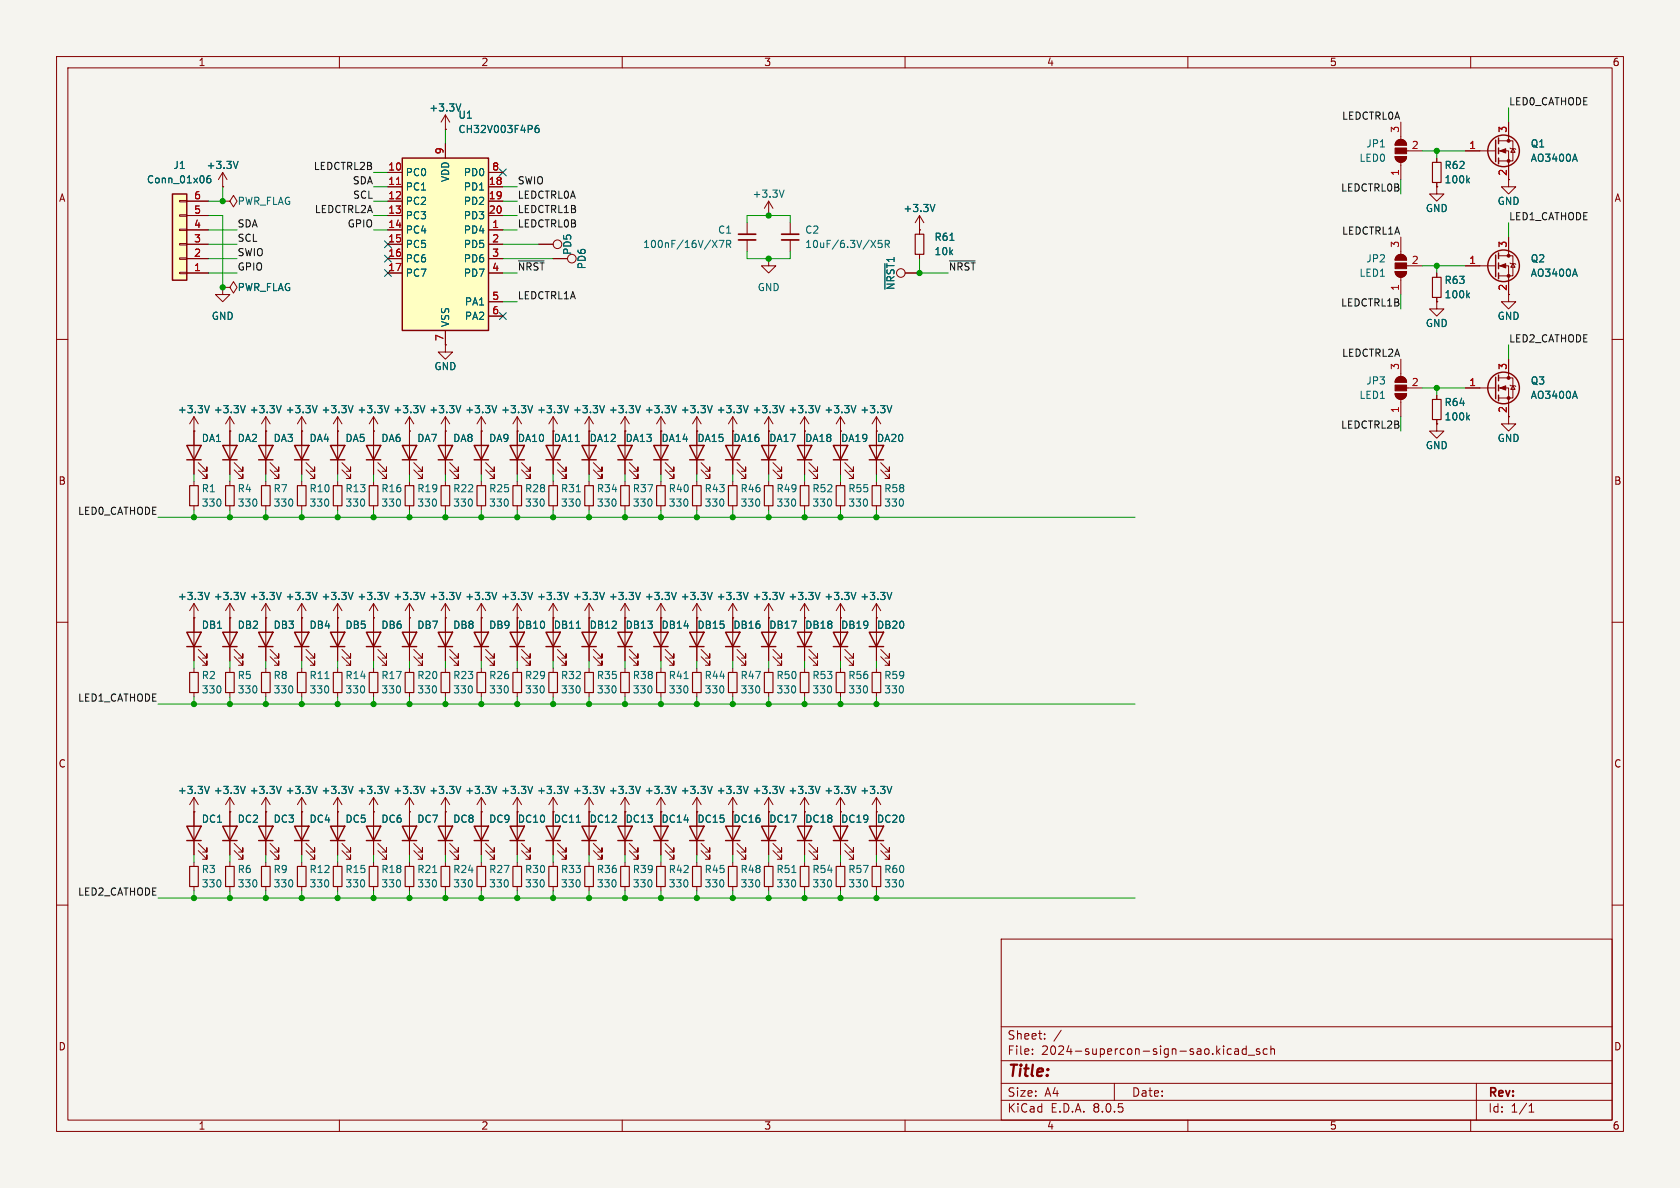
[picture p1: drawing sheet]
<svg xmlns="http://www.w3.org/2000/svg" width="297mm" height="210mm" viewBox="0 0 297 210" stroke-linecap="round" stroke-linejoin="round" font-family="sans-serif">
<defs><g id="words">
<text font-size="2.8" fill="#840000" x="178" y="190.9">Title:</text>
<g font-size="2.1" fill="#840000">
<text x="178" y="184">Sheet:</text>
<text x="178" y="186.7">File:</text>
<text x="184.1" y="186.7">2024-supercon-sign-sao.kicad_sch</text>
<text x="178" y="196.9">KiCad</text>
<text x="178" y="194.1">Size:</text>
<text x="184.7" y="194.1">A4</text>
<text x="185.7" y="196.9">E.D.A.</text>
<text x="193.3" y="196.9">8.0.5</text>
<text x="200" y="194.1">Date:</text>
<text x="263" y="194.3">Rev:</text>
<text x="263" y="196.9">Id:</text>
<text x="267.1" y="196.9">1/1</text>
</g>
<g font-size="1.8" fill="#840000">
<text x="35" y="11.9">1</text>
<text x="85" y="11.9">2</text>
<text x="135" y="11.9">3</text>
<text x="185" y="11.9">4</text>
<text x="235" y="11.9">5</text>
<text x="285" y="11.9">6</text>
<text x="10.3" y="35.9">A</text>
<text x="266.4" y="31.2" transform="rotate(-90 266.4 31.2)">2</text>
<text x="285.3" y="35.9">A</text>
<text x="10.3" y="85.9">B</text>
<text x="285.3" y="85.9">B</text>
<text x="10.3" y="135.9">C</text>
<text x="285.3" y="135.9">C</text>
<text x="10.3" y="185.9">D</text>
<text x="285.3" y="185.9">D</text>
<text x="35" y="199.9">1</text>
<text x="85" y="199.9">2</text>
<text x="135" y="199.9">3</text>
<text x="185" y="199.9">4</text>
<text x="235" y="199.9">5</text>
<text x="285" y="199.9">6</text>
</g>
<g font-size="1.8" fill="#006464">
<text x="75.8" y="19.9">+3.3V</text>
<text x="80.9" y="21.2">U1</text>
<text x="80.9" y="23.7">CH32V003F4P6</text>
<text x="240.2" y="28.8">LED0</text>
<text x="241.5" y="26.3">JP1</text>
<text x="270.5" y="26.3">Q1</text>
<text x="270.5" y="28.8">AO3400A</text>
<text x="25.9" y="32.6">Conn_01x06</text>
<text x="30.6" y="30.1">J1</text>
<text x="36.4" y="30.1">+3.3V</text>
<text x="71.6" y="31.3">PC0</text>
<text x="71.6" y="33.9">PC1</text>
<text x="79.6" y="32.3" transform="rotate(-90 79.6 32.3)">VDD</text>
<text x="81.9" y="33.9">PD1</text>
<text x="81.9" y="31.3">PD0</text>
<text x="132.9" y="35.2">+3.3V</text>
<text x="255.3" y="30.1">R62</text>
<text x="255.3" y="32.6">100k</text>
<text x="41.9" y="36.4">PWR_FLAG</text>
<text x="71.6" y="36.4">PC2</text>
<text x="71.6" y="39">PC3</text>
<text x="71.6" y="41.5">PC4</text>
<text x="81.9" y="41.5">PD4</text>
<text x="81.9" y="36.4">PD2</text>
<text x="81.9" y="39">PD3</text>
<text x="126.8" y="41.5">C1</text>
<text x="142.2" y="41.5">C2</text>
<text x="159.6" y="37.7">+3.3V</text>
<text x="252" y="37.7">GND</text>
<text x="264.7" y="36.4">GND</text>
<text x="71.6" y="44">PC5</text>
<text x="71.6" y="46.6">PC6</text>
<text x="81.9" y="44">PD5</text>
<text x="81.9" y="46.6">PD6</text>
<text x="101.2" y="45.2" transform="rotate(-90 101.2 45.2)">PD5</text>
<text x="103.7" y="47.7" transform="rotate(-90 103.7 47.7)">PD6</text>
<text x="113.6" y="44">100nF/16V/X7R</text>
<text x="142.2" y="44">10uF/6.3V/X5R</text>
<text x="165.1" y="45.3">10k</text>
<text x="165.1" y="42.8">R61</text>
<text x="241.5" y="46.6">JP2</text>
<text x="270.5" y="46.6">Q2</text>
<text x="41.9" y="51.7">PWR_FLAG</text>
<text x="71.6" y="49.1">PC7</text>
<text x="81.9" y="49.1">PD7</text>
<text x="133.9" y="51.7">GND</text>
<text x="158.3" y="51.4" transform="rotate(-90 158.3 51.4)">~{NRST}1</text>
<text x="240.2" y="49.1">LED1</text>
<text x="255.3" y="50.4">R63</text>
<text x="255.3" y="52.9">100k</text>
<text x="270.5" y="49.1">AO3400A</text>
<text x="37.3" y="56.7">GND</text>
<text x="79.6" y="57.9" transform="rotate(-90 79.6 57.9)">VSS</text>
<text x="82.1" y="54.2">PA1</text>
<text x="82.1" y="56.7">PA2</text>
<text x="252" y="58">GND</text>
<text x="264.7" y="56.7">GND</text>
<text x="76.7" y="65.6">GND</text>
<text x="240.2" y="70.7">LED1</text>
<text x="241.5" y="68.2">JP3</text>
<text x="255.3" y="72">R64</text>
<text x="270.5" y="68.2">Q3</text>
<text x="270.5" y="70.7">AO3400A</text>
<text x="31.3" y="73.3">+3.3V</text>
<text x="37.7" y="73.3">+3.3V</text>
<text x="44" y="73.3">+3.3V</text>
<text x="50.4" y="73.3">+3.3V</text>
<text x="56.7" y="73.3">+3.3V</text>
<text x="63.1" y="73.3">+3.3V</text>
<text x="69.4" y="73.3">+3.3V</text>
<text x="75.8" y="73.3">+3.3V</text>
<text x="82.1" y="73.3">+3.3V</text>
<text x="88.5" y="73.3">+3.3V</text>
<text x="94.8" y="73.3">+3.3V</text>
<text x="101.2" y="73.3">+3.3V</text>
<text x="107.5" y="73.3">+3.3V</text>
<text x="113.9" y="73.3">+3.3V</text>
<text x="120.2" y="73.3">+3.3V</text>
<text x="126.6" y="73.3">+3.3V</text>
<text x="132.9" y="73.3">+3.3V</text>
<text x="139.3" y="73.3">+3.3V</text>
<text x="145.6" y="73.3">+3.3V</text>
<text x="152" y="73.3">+3.3V</text>
<text x="255.3" y="74.5">100k</text>
<text x="35.6" y="78.3">DA1</text>
<text x="41.9" y="78.3">DA2</text>
<text x="48.3" y="78.3">DA3</text>
<text x="54.6" y="78.3">DA4</text>
<text x="61" y="78.3">DA5</text>
<text x="67.3" y="78.3">DA6</text>
<text x="73.7" y="78.3">DA7</text>
<text x="80" y="78.3">DA8</text>
<text x="86.4" y="78.3">DA9</text>
<text x="91.4" y="78.3">DA10</text>
<text x="97.8" y="78.3">DA11</text>
<text x="104.1" y="78.3">DA12</text>
<text x="110.5" y="78.3">DA13</text>
<text x="116.8" y="78.3">DA14</text>
<text x="123.2" y="78.3">DA15</text>
<text x="129.5" y="78.3">DA16</text>
<text x="135.9" y="78.3">DA17</text>
<text x="142.2" y="78.3">DA18</text>
<text x="148.6" y="78.3">DA19</text>
<text x="154.9" y="78.3">DA20</text>
<text x="252" y="79.6">GND</text>
<text x="264.7" y="78.3">GND</text>
<text x="35.6" y="87.2">R1</text>
<text x="35.6" y="89.8">330</text>
<text x="41.9" y="87.2">R4</text>
<text x="41.9" y="89.8">330</text>
<text x="48.3" y="87.2">R7</text>
<text x="48.3" y="89.8">330</text>
<text x="54.6" y="89.8">330</text>
<text x="54.6" y="87.2">R10</text>
<text x="61" y="89.8">330</text>
<text x="61" y="87.2">R13</text>
<text x="67.3" y="89.8">330</text>
<text x="67.3" y="87.2">R16</text>
<text x="73.7" y="89.8">330</text>
<text x="73.7" y="87.2">R19</text>
<text x="80" y="89.8">330</text>
<text x="80" y="87.2">R22</text>
<text x="86.4" y="89.8">330</text>
<text x="86.4" y="87.2">R25</text>
<text x="92.7" y="89.8">330</text>
<text x="92.7" y="87.2">R28</text>
<text x="99.1" y="89.8">330</text>
<text x="99.1" y="87.2">R31</text>
<text x="105.4" y="89.8">330</text>
<text x="105.4" y="87.2">R34</text>
<text x="111.8" y="89.8">330</text>
<text x="111.8" y="87.2">R37</text>
<text x="118.1" y="89.8">330</text>
<text x="118.1" y="87.2">R40</text>
<text x="124.5" y="89.8">330</text>
<text x="124.5" y="87.2">R43</text>
<text x="130.8" y="89.8">330</text>
<text x="130.8" y="87.2">R46</text>
<text x="137.2" y="89.8">330</text>
<text x="137.2" y="87.2">R49</text>
<text x="143.5" y="89.8">330</text>
<text x="143.5" y="87.2">R52</text>
<text x="149.9" y="89.8">330</text>
<text x="149.9" y="87.2">R55</text>
<text x="156.2" y="89.8">330</text>
<text x="156.2" y="87.2">R58</text>
<text x="31.3" y="106.3">+3.3V</text>
<text x="37.7" y="106.3">+3.3V</text>
<text x="44" y="106.3">+3.3V</text>
<text x="50.4" y="106.3">+3.3V</text>
<text x="56.7" y="106.3">+3.3V</text>
<text x="63.1" y="106.3">+3.3V</text>
<text x="69.4" y="106.3">+3.3V</text>
<text x="75.8" y="106.3">+3.3V</text>
<text x="82.1" y="106.3">+3.3V</text>
<text x="88.5" y="106.3">+3.3V</text>
<text x="94.8" y="106.3">+3.3V</text>
<text x="101.2" y="106.3">+3.3V</text>
<text x="107.5" y="106.3">+3.3V</text>
<text x="113.9" y="106.3">+3.3V</text>
<text x="120.2" y="106.3">+3.3V</text>
<text x="126.6" y="106.3">+3.3V</text>
<text x="132.9" y="106.3">+3.3V</text>
<text x="139.3" y="106.3">+3.3V</text>
<text x="145.6" y="106.3">+3.3V</text>
<text x="152" y="106.3">+3.3V</text>
<text x="35.6" y="111.4">DB1</text>
<text x="41.9" y="111.4">DB2</text>
<text x="48.3" y="111.4">DB3</text>
<text x="54.6" y="111.4">DB4</text>
<text x="61" y="111.4">DB5</text>
<text x="67.3" y="111.4">DB6</text>
<text x="73.7" y="111.4">DB7</text>
<text x="80" y="111.4">DB8</text>
<text x="86.4" y="111.4">DB9</text>
<text x="91.4" y="111.4">DB10</text>
<text x="97.8" y="111.4">DB11</text>
<text x="104.1" y="111.4">DB12</text>
<text x="110.5" y="111.4">DB13</text>
<text x="116.8" y="111.4">DB14</text>
<text x="123.2" y="111.4">DB15</text>
<text x="129.5" y="111.4">DB16</text>
<text x="135.9" y="111.4">DB17</text>
<text x="142.2" y="111.4">DB18</text>
<text x="148.6" y="111.4">DB19</text>
<text x="154.9" y="111.4">DB20</text>
<text x="35.6" y="120.2">R2</text>
<text x="35.6" y="122.8">330</text>
<text x="41.9" y="120.2">R5</text>
<text x="41.9" y="122.8">330</text>
<text x="48.3" y="120.2">R8</text>
<text x="48.3" y="122.8">330</text>
<text x="54.6" y="122.8">330</text>
<text x="54.6" y="120.2">R11</text>
<text x="61" y="122.8">330</text>
<text x="61" y="120.2">R14</text>
<text x="67.3" y="122.8">330</text>
<text x="67.3" y="120.2">R17</text>
<text x="73.7" y="122.8">330</text>
<text x="73.7" y="120.2">R20</text>
<text x="80" y="122.8">330</text>
<text x="80" y="120.2">R23</text>
<text x="86.4" y="122.8">330</text>
<text x="86.4" y="120.2">R26</text>
<text x="92.7" y="122.8">330</text>
<text x="92.7" y="120.2">R29</text>
<text x="99.1" y="122.8">330</text>
<text x="99.1" y="120.2">R32</text>
<text x="105.4" y="122.8">330</text>
<text x="105.4" y="120.2">R35</text>
<text x="111.8" y="122.8">330</text>
<text x="111.8" y="120.2">R38</text>
<text x="118.1" y="122.8">330</text>
<text x="118.1" y="120.2">R41</text>
<text x="124.5" y="122.8">330</text>
<text x="124.5" y="120.2">R44</text>
<text x="130.8" y="122.8">330</text>
<text x="130.8" y="120.2">R47</text>
<text x="137.2" y="122.8">330</text>
<text x="137.2" y="120.2">R50</text>
<text x="143.5" y="122.8">330</text>
<text x="143.5" y="120.2">R53</text>
<text x="149.9" y="122.8">330</text>
<text x="149.9" y="120.2">R56</text>
<text x="156.2" y="122.8">330</text>
<text x="156.2" y="120.2">R59</text>
<text x="31.3" y="140.6">+3.3V</text>
<text x="37.7" y="140.6">+3.3V</text>
<text x="44" y="140.6">+3.3V</text>
<text x="50.4" y="140.6">+3.3V</text>
<text x="56.7" y="140.6">+3.3V</text>
<text x="63.1" y="140.6">+3.3V</text>
<text x="69.4" y="140.6">+3.3V</text>
<text x="75.8" y="140.6">+3.3V</text>
<text x="82.1" y="140.6">+3.3V</text>
<text x="88.5" y="140.6">+3.3V</text>
<text x="94.8" y="140.6">+3.3V</text>
<text x="101.2" y="140.6">+3.3V</text>
<text x="107.5" y="140.6">+3.3V</text>
<text x="113.9" y="140.6">+3.3V</text>
<text x="120.2" y="140.6">+3.3V</text>
<text x="126.6" y="140.6">+3.3V</text>
<text x="132.9" y="140.6">+3.3V</text>
<text x="139.3" y="140.6">+3.3V</text>
<text x="145.6" y="140.6">+3.3V</text>
<text x="152" y="140.6">+3.3V</text>
<text x="35.6" y="145.6">DC1</text>
<text x="41.9" y="145.6">DC2</text>
<text x="48.3" y="145.6">DC3</text>
<text x="54.6" y="145.6">DC4</text>
<text x="61" y="145.6">DC5</text>
<text x="67.3" y="145.6">DC6</text>
<text x="73.7" y="145.6">DC7</text>
<text x="80" y="145.6">DC8</text>
<text x="86.4" y="145.6">DC9</text>
<text x="91.4" y="145.6">DC10</text>
<text x="97.8" y="145.6">DC11</text>
<text x="104.1" y="145.6">DC12</text>
<text x="110.5" y="145.6">DC13</text>
<text x="116.8" y="145.6">DC14</text>
<text x="123.2" y="145.6">DC15</text>
<text x="129.5" y="145.6">DC16</text>
<text x="135.9" y="145.6">DC17</text>
<text x="142.2" y="145.6">DC18</text>
<text x="148.6" y="145.6">DC19</text>
<text x="154.9" y="145.6">DC20</text>
<text x="35.6" y="154.5">R3</text>
<text x="41.9" y="154.5">R6</text>
<text x="48.3" y="154.5">R9</text>
<text x="54.6" y="154.5">R12</text>
<text x="61" y="154.5">R15</text>
<text x="67.3" y="154.5">R18</text>
<text x="73.7" y="154.5">R21</text>
<text x="80" y="154.5">R24</text>
<text x="86.4" y="154.5">R27</text>
<text x="92.7" y="154.5">R30</text>
<text x="99.1" y="154.5">R33</text>
<text x="105.4" y="154.5">R36</text>
<text x="111.8" y="154.5">R39</text>
<text x="118.1" y="154.5">R42</text>
<text x="124.5" y="154.5">R45</text>
<text x="130.8" y="154.5">R48</text>
<text x="137.2" y="154.5">R51</text>
<text x="143.5" y="154.5">R54</text>
<text x="149.9" y="154.5">R57</text>
<text x="156.2" y="154.5">R60</text>
<text x="35.6" y="157.1">330</text>
<text x="41.9" y="157.1">330</text>
<text x="48.3" y="157.1">330</text>
<text x="54.6" y="157.1">330</text>
<text x="61" y="157.1">330</text>
<text x="67.3" y="157.1">330</text>
<text x="73.7" y="157.1">330</text>
<text x="80" y="157.1">330</text>
<text x="86.4" y="157.1">330</text>
<text x="92.7" y="157.1">330</text>
<text x="99.1" y="157.1">330</text>
<text x="105.4" y="157.1">330</text>
<text x="111.8" y="157.1">330</text>
<text x="118.1" y="157.1">330</text>
<text x="124.5" y="157.1">330</text>
<text x="130.8" y="157.1">330</text>
<text x="137.2" y="157.1">330</text>
<text x="143.5" y="157.1">330</text>
<text x="149.9" y="157.1">330</text>
<text x="156.2" y="157.1">330</text>
</g>
<g font-size="1.8" fill="#0f0f0f">
<text x="237.2" y="21.2">LEDCTRL0A</text>
<text x="266.7" y="18.7">LED0_CATHODE</text>
<text x="55.4" y="30.1">LEDCTRL2B</text>
<text x="62.3" y="32.7">SDA</text>
<text x="62.3" y="35.2">SCL</text>
<text x="91.4" y="32.7">SWIO</text>
<text x="91.4" y="35.2">LEDCTRL0A</text>
<text x="237" y="33.9">LEDCTRL0B</text>
<text x="41.9" y="40.3">SDA</text>
<text x="55.6" y="37.8">LEDCTRL2A</text>
<text x="61.4" y="40.3">GPIO</text>
<text x="91.4" y="40.3">LEDCTRL0B</text>
<text x="91.4" y="37.8">LEDCTRL1B</text>
<text x="237.2" y="41.6">LEDCTRL1A</text>
<text x="266.7" y="39">LED1_CATHODE</text>
<text x="41.9" y="42.8">SCL</text>
<text x="41.9" y="45.4">SWIO</text>
<text x="41.9" y="47.9">GPIO</text>
<text x="91.4" y="47.9">~{NRST}</text>
<text x="167.6" y="47.9">~{NRST}</text>
<text x="91.4" y="53">LEDCTRL1A</text>
<text x="237" y="54.3">LEDCTRL1B</text>
<text x="237.2" y="63.2">LEDCTRL2A</text>
<text x="266.7" y="60.6">LED2_CATHODE</text>
<text x="237" y="75.9">LEDCTRL2B</text>
<text x="13.7" y="91.1">LED0_CATHODE</text>
<text x="13.7" y="124.1">LED1_CATHODE</text>
<text x="13.7" y="158.4">LED2_CATHODE</text>
</g>
<g font-size="1.8" fill="#a90000">
<text x="247.4" y="23.6" transform="rotate(-90 247.4 23.6)">3</text>
<text x="266.4" y="23.6" transform="rotate(-90 266.4 23.6)">3</text>
<text x="78.5" y="27.4" transform="rotate(-90 78.5 27.4)">9</text>
<text x="249.5" y="26.4">2</text>
<text x="259.6" y="26.4">1</text>
<text x="34.2" y="35.3">6</text>
<text x="68.5" y="30.2">10</text>
<text x="68.5" y="32.8">11</text>
<text x="68.5" y="35.3">12</text>
<text x="86.3" y="32.8">18</text>
<text x="86.3" y="35.3">19</text>
<text x="86.9" y="30.2">8</text>
<text x="247.4" y="31.2" transform="rotate(-90 247.4 31.2)">1</text>
<text x="34.2" y="40.4">4</text>
<text x="34.2" y="37.8">5</text>
<text x="68.5" y="37.8">13</text>
<text x="68.5" y="40.4">14</text>
<text x="86.3" y="37.8">20</text>
<text x="86.9" y="40.4">1</text>
<text x="34.2" y="45.5">2</text>
<text x="34.2" y="42.9">3</text>
<text x="68.5" y="42.9">15</text>
<text x="68.5" y="45.5">16</text>
<text x="86.9" y="42.9">2</text>
<text x="86.9" y="45.5">3</text>
<text x="247.4" y="43.9" transform="rotate(-90 247.4 43.9)">3</text>
<text x="249.5" y="46.7">2</text>
<text x="259.6" y="46.7">1</text>
<text x="266.4" y="43.9" transform="rotate(-90 266.4 43.9)">3</text>
<text x="34.2" y="48">1</text>
<text x="68.5" y="48">17</text>
<text x="86.9" y="48">4</text>
<text x="86.9" y="53.1">5</text>
<text x="247.4" y="51.5" transform="rotate(-90 247.4 51.5)">1</text>
<text x="266.4" y="51.5" transform="rotate(-90 266.4 51.5)">2</text>
<text x="86.9" y="55.6">6</text>
<text x="78.5" y="60.4" transform="rotate(-90 78.5 60.4)">7</text>
<text x="247.4" y="65.5" transform="rotate(-90 247.4 65.5)">3</text>
<text x="266.4" y="65.5" transform="rotate(-90 266.4 65.5)">3</text>
<text x="249.5" y="68.3">2</text>
<text x="259.6" y="68.3">1</text>
<text x="247.4" y="73.1" transform="rotate(-90 247.4 73.1)">1</text>
<text x="266.4" y="73.1" transform="rotate(-90 266.4 73.1)">2</text>
</g>
</g></defs>
<path d="M0 0h297v210h-297z" fill="#f5f4ef" stroke="#f5f4ef" stroke-width=".18"/>
<g fill="none" stroke="#840000" stroke-width=".18">
<path d="M10 10h277v190h-277zM12 12h273v186h-273zM60 10v2M110 10v2M160 10v2M210 10v2M260 10v2M10 60h2M285 60h2M10 110h2M104.1 118.1v.8M116.8 109.2h.1"/>
<path d="M116.8 106.7l-.7 1.3M116.8 106.7v10.1M116.8 106.7l.8 1.3M117.6 116.1l1.5 1.5v-.8v.8h-.7M117.6 114.8l1.5 1.5v-.7v.7h-.7M123.2 109.2h.1M123.2 106.7l-.8 1.3M123.2 106.7v10.1M123.2 106.7l.8 1.3M124 116.1l1.5 1.5v-.8v.8h-.8M124 114.8l1.5 1.5v-.7v.7h-.8M285 110h2"/>
<path d="M104.1 122.4v.8M10 160h2M285 160h2M177 166h108v32h-108zM60 198v2M110 198v2M160 198v2M177 194.5h108M177 191.5h108M177 187.5h108M177 181.5h108M182.5 186.3v.1"/>
<path d="M182.5 185.5v.1M184.7 183.6v.1M184.7 182.8v.1M187.6 182.1l-1.3 2M197 191.5v3M210 198v2M217 186.3l.2 .1 .5-.1M217.7 185.5l-.5-.1-.2 .1M218.3 185.5h.6l.1 .9M219 185.8h-.5a.29 .29 0 0 0-.3 .3 .29 .29 0 0 0 .3 .3l.5-.1M220.3 185.5l-.4-.1-.3 .3v.4l.1 .2h.6M220.3 184.9v1.5"/>
<path d="M220.7 186.5h1.1M222.7 185.5l-.4-.1-.2 .2 .1 .2 .5 .2v.3h-.6M224 185.5l-.4-.1-.3 .3v.4l.2 .2h.5M224.7 185.5l.2-.1 .3 .1 .1 .9M224.7 184.9v1.5M260 198v2M261 191.5v6.5M270.3 196.6h.9M270.3 195.5l.4-.4v1.5"/>
</g>
<path d="M103.4 118.9h1.5v3.5h-1.5z" fill="none" stroke="#840000" stroke-width=".2"/>
<path d="M119.6 104.7l-.5 1.3M125.9 104.7l-.4 1.3" fill="none" stroke="#006464" stroke-width=".18"/>
<path d="M115.6 111.8h2.5l-1.3 2.5zM115.6 114.3h2.5M121.9 111.8h2.6l-1.3 2.5zM121.9 114.3h2.6" fill="none" stroke="#840000" stroke-width=".25"/>
<path d="M30.5 34.3h2.5v15.2h-2.5z" fill="#ffffc2"/>
<g fill="none" stroke="#840000" stroke-width=".18">
<path d="M31.7 35.4h1.3v.3h-1.3zM31.7 38h1.3v.2h-1.3zM33 38.1h3.8M33 35.6h3.8M39.4 33h.1M39.4 30.5l-.8 1.3M39.4 30.5v2.5M39.4 30.5l.7 1.3M78.7 22.9h.1M78.7 20.3l-.7 1.3M78.7 20.3v2.6M78.7 20.3l.8 1.3"/>
<path d="M31.7 40.5h1.3v.3h-1.3zM31.7 43.1h1.3v.2h-1.3zM31.7 45.6h1.3v.2h-1.3zM31.7 48.1h1.3v.3h-1.3zM33 48.3h3.8M33 45.7h3.8M33 43.2h3.8M33 40.6h3.8"/>
</g>
<path d="M30.5 34.3h2.5v15.2h-2.5z" fill="none" stroke="#840000" stroke-width=".25"/>
<path d="M81.5 18.4l-.5 1.2M37.2 31.1h-.4a.86 .86 0 0 0 0 1.2l.4-.1 .1-.4-.3-.3h-.2l-.2 .3M42.1 28.5l-.4 1.3" fill="none" stroke="#006464" stroke-width=".18"/>
<path d="M71.1 27.9h15.3v30.5h-15.3z" fill="#ffffc2"/>
<g fill="none" stroke="#840000" stroke-width=".25">
<path d="M71.1 27.9h15.3v30.5h-15.3zM264.4 24.8v3.8M264.9 24.4v1M264.9 26.2v1M264.9 27.9v1.1M264.4 45.1v3.8M264.9 44.7v1M264.9 46.5v1M264.9 48.3v1M33 78.7h2.6l-1.3 2.6zM39.4 78.7h2.5l-1.3 2.6zM45.7 78.7h2.6l-1.3 2.6z"/>
<path d="M52.1 78.7h2.5l-1.3 2.6zM58.4 78.7h2.6l-1.3 2.6zM64.8 78.7h2.5l-1.3 2.6zM71.1 78.7h2.6l-1.3 2.6zM77.5 78.7h2.5l-1.3 2.6zM83.8 78.7h2.6l-1.3 2.6zM90.2 78.7h2.5l-1.3 2.6zM96.5 78.7h2.6l-1.3 2.6zM102.9 78.7h2.5l-1.3 2.6zM109.2 78.7h2.6l-1.3 2.6zM115.6 78.7h2.5l-1.3 2.6zM121.9 78.7h2.6l-1.3 2.6z"/>
<path d="M128.3 78.7h2.5l-1.3 2.6zM134.6 78.7h2.6l-1.3 2.6zM141 78.7h2.5l-1.3 2.6zM147.3 78.7h2.6l-1.3 2.6zM153.7 78.7h2.5l-1.3 2.6zM264.4 66.7v3.8M264.9 66.3v1M264.9 68.1v1M264.9 69.9v1M33 81.3h2.6M39.4 81.3h2.5M45.7 81.3h2.6"/>
<path d="M52.1 81.3h2.5M58.4 81.3h2.6M64.8 81.3h2.5M71.1 81.3h2.6M77.5 81.3h2.5M83.8 81.3h2.6M90.2 81.3h2.5M96.5 81.3h2.6M102.9 81.3h2.5M109.2 81.3h2.6M115.6 81.3h2.5M121.9 81.3h2.6"/>
<path d="M128.3 81.3h2.5M134.6 81.3h2.6M141 81.3h2.5M147.3 81.3h2.6M153.7 81.3h2.5M33 111.8h2.6l-1.3 2.5zM33 114.3h2.6M39.4 111.8h2.5l-1.3 2.5zM39.4 114.3h2.5M45.7 111.8h2.6l-1.3 2.5zM45.7 114.3h2.6M52.1 111.8h2.5l-1.3 2.5z"/>
<path d="M52.1 114.3h2.5M58.4 111.8h2.6l-1.3 2.5zM58.4 114.3h2.6M64.8 111.8h2.5l-1.3 2.5zM64.8 114.3h2.5M71.1 111.8h2.6l-1.3 2.5zM71.1 114.3h2.6M77.5 111.8h2.5l-1.3 2.5zM77.5 114.3h2.5M83.8 111.8h2.6l-1.3 2.5zM83.8 114.3h2.6M90.2 111.8h2.5l-1.3 2.5z"/>
<path d="M90.2 114.3h2.5M96.5 111.8h2.6l-1.3 2.5zM96.5 114.3h2.6M102.9 111.8h2.5l-1.3 2.5zM102.9 114.3h2.5M109.2 111.8h2.6l-1.3 2.5zM109.2 114.3h2.6M128.3 111.8h2.5l-1.3 2.5zM128.3 114.3h2.5M134.6 111.8h2.6l-1.3 2.5zM134.6 114.3h2.6M141 111.8h2.5l-1.3 2.5z"/>
<path d="M141 114.3h2.5M147.3 111.8h2.6l-1.3 2.5zM147.3 114.3h2.6M153.7 111.8h2.5l-1.3 2.5zM153.7 114.3h2.5M33 146.1h2.6l-1.3 2.5zM33 148.6h2.6M39.4 146.1h2.5l-1.3 2.5zM39.4 148.6h2.5M45.7 146.1h2.6l-1.3 2.5zM45.7 148.6h2.6M52.1 146.1h2.5l-1.3 2.5z"/>
<path d="M52.1 148.6h2.5M58.4 146.1h2.6l-1.3 2.5zM58.4 148.6h2.6M64.8 146.1h2.5l-1.3 2.5zM64.8 148.6h2.5M71.1 146.1h2.6l-1.3 2.5zM71.1 148.6h2.6M77.5 146.1h2.5l-1.3 2.5zM77.5 148.6h2.5M83.8 146.1h2.6l-1.3 2.5zM83.8 148.6h2.6M90.2 146.1h2.5l-1.3 2.5z"/>
<path d="M90.2 148.6h2.5M96.5 146.1h2.6l-1.3 2.5zM96.5 148.6h2.6M102.9 146.1h2.5l-1.3 2.5zM102.9 148.6h2.5M109.2 146.1h2.6l-1.3 2.5zM109.2 148.6h2.6M115.6 146.1h2.5l-1.3 2.5zM115.6 148.6h2.5M121.9 146.1h2.6l-1.3 2.5zM121.9 148.6h2.6M128.3 146.1h2.5l-1.3 2.5z"/>
<path d="M128.3 148.6h2.5M134.6 146.1h2.6l-1.3 2.5zM134.6 148.6h2.6M141 146.1h2.5l-1.3 2.5zM141 148.6h2.5M147.3 146.1h2.6l-1.3 2.5zM147.3 148.6h2.6M153.7 146.1h2.5l-1.3 2.5zM153.7 148.6h2.5"/>
<circle cx="265.8" cy="26.7" r="2.79"/>
<circle cx="265.8" cy="47" r="2.79"/>
<circle cx="265.8" cy="68.6" r="2.79"/>
</g>
<g fill="none" stroke="#840000" stroke-width=".18">
<path d="M33 35.6h3.8M33 38.1h3.8M39.4 35.6h1.2l.7-1.1 .6 1.1-.6 1-.7-1M39.4 35.6h.1M39.4 33h.1M68.6 30.5h2.5M68.6 33h2.5M68.6 35.6h2.5M68.6 38.1h2.5M78.7 22.9h.1M78.7 25.4v2.5M86.4 30.5h2.5"/>
<path d="M86.4 33h2.5M86.4 35.6h2.5M86.4 38.1h2.5M132.1 39.4v2M135.9 38.1h.1M135.9 35.6v2.5M135.9 35.6l-.8 1.2M135.9 35.6l.8 1.2M139.7 39.4v2M162.6 38.1v3.3M162.6 38.1l-.8 1.3M162.6 38.1l.7 1.3"/>
<path d="M246.6 27.7h2.1a1.02 1.02 0 0 1-1.1 1 1.02 1.02 0 0 1-1-1zM246.9 24.9a1.02 1.02 0 0 1 1.1-.2 1.02 1.02 0 0 1 .7 1h-2.1zM247.6 21.6v3M247.6 28.7v3.1M248.7 26.7h2.8M254 33v1.3h1.3l-1.3 1.3-1.3-1.3h1.3M254 33h.1M254 27.9v.8M254 32.3v.7M259.1 26.7h5.3M264.9 26.7h1.8v6.3h1.3l-1.3 1.3-1.3-1.3h1.3M264.9 24.9h2.6v3.5h-2.6"/>
<path d="M266.7 21.6v3.3M267 26.2l.1 .1h.7l.2 .1M267.5 26.3l.3 .6h-.7zM33 40.6h3.8M33 43.2h3.8M33 45.7h3.8M33 48.3h3.8M39.4 50.8h1.2l.7-1 .6 1-.6 1-.7-1M39.4 50.8h.1M39.4 50.8v1.3h1.2l-1.2 1.2-1.3-1.2h1.3M68.6 40.6h2.5M68.6 43.2h2.5"/>
<path d="M68.6 45.7h2.5M68.6 48.3h2.5M78.7 58.4v2.6M86.4 40.6h2.5M86.4 43.2h2.5M86.4 45.7h2.5M86.4 48.3h2.5M86.4 53.3h2.5M86.4 55.9h2.5M95.2 43.2h2.6M97.8 45.7h2.5M132.1 42.4v2.1"/>
<path d="M135.9 45.7v1.3h1.3l-1.3 1.3-1.3-1.3h1.3M135.9 45.7h.1M139.7 42.4v2.1M160 48.3h2.6M162.6 40.6h.1M162.6 45v.7M246.6 48h2.1a1.02 1.02 0 0 1-1.1 1 1.02 1.02 0 0 1-1-1zM246.9 45.3a1.02 1.02 0 0 1 1.1-.3 1.02 1.02 0 0 1 .7 1h-2.1zM247.6 41.9v3.1M247.6 49v3.1M248.7 47h2.8M254 53.3v1.3h1.3l-1.3 1.3-1.3-1.3h1.3"/>
<path d="M254 53.3h.1M254 48.3v.7M254 52.6v.7M259.1 47h5.3M264.9 47h1.8v6.3h1.3l-1.3 1.3-1.3-1.3h1.3M264.9 45.2h2.6v3.6h-2.6M266.7 41.9v3.3M267 46.5l.1 .1h.7l.2 .1M267.5 46.6l.3 .6h-.7zM34.3 76.2h.1M34.3 73.7v10.1M34.3 73.7l-.8 1.2"/>
<path d="M34.3 73.7l.8 1.2M40.6 76.2h.1M40.6 73.7v10.1M40.6 73.7l-.7 1.2M40.6 73.7l.8 1.2M47 76.2h.1M47 73.7v10.1M47 73.7l-.8 1.2M47 73.7l.8 1.2M53.3 76.2h.1M53.3 73.7v10.1M53.3 73.7l-.7 1.2"/>
<path d="M53.3 73.7l.8 1.2M59.7 76.2h.1M59.7 73.7v10.1M59.7 73.7l-.8 1.2M59.7 73.7l.8 1.2M66 76.2h.1M66 73.7v10.1M66 73.7l-.7 1.2M66 73.7l.8 1.2M72.4 76.2h.1M72.4 73.7v10.1M72.4 73.7l-.8 1.2"/>
<path d="M72.4 73.7l.8 1.2M78.7 61v1.2h1.3l-1.3 1.3-1.2-1.3h1.2M78.7 61h.1M78.7 76.2h.1M78.7 73.7v10.1M78.7 73.7l-.7 1.2M78.7 73.7l.8 1.2M85.1 76.2h.1M85.1 73.7v10.1M85.1 73.7l-.8 1.2M85.1 73.7l.8 1.2M91.4 76.2h.1"/>
<path d="M91.4 73.7v10.1M91.4 73.7l-.7 1.2M91.4 73.7l.8 1.2M97.8 76.2h.1M97.8 73.7v10.1M97.8 73.7l-.8 1.2M97.8 73.7l.8 1.2M104.1 76.2h.1M104.1 73.7v10.1M104.1 73.7l-.7 1.2M104.1 73.7l.8 1.2M110.5 76.2h.1"/>
<path d="M110.5 73.7v10.1M110.5 73.7l-.8 1.2M110.5 73.7l.8 1.2M116.8 76.2h.1M116.8 73.7v10.1M116.8 73.7l-.7 1.2M116.8 73.7l.8 1.2M123.2 76.2h.1M123.2 73.7v10.1M123.2 73.7l-.8 1.2M123.2 73.7l.8 1.2M129.5 76.2h.1"/>
<path d="M129.5 73.7v10.1M129.5 73.7l-.7 1.2M129.5 73.7l.8 1.2M135.9 76.2h.1M135.9 73.7l-.8 1.2M135.9 73.7v10.1M135.9 73.7l.8 1.2M142.2 76.2h.1M142.2 73.7l-.7 1.2M142.2 73.7v10.1M142.2 73.7l.8 1.2M148.6 76.2h.1"/>
<path d="M148.6 73.7l-.8 1.2M148.6 73.7v10.1M148.6 73.7l.8 1.2M154.9 76.2h.1M154.9 73.7v10.1M154.9 73.7l-.7 1.2M154.9 73.7l.8 1.2M246.6 69.6h2.1a1.02 1.02 0 0 1-1.1 1 1.02 1.02 0 0 1-1-1zM246.9 66.9a1.02 1.02 0 0 1 1.1-.3 1.02 1.02 0 0 1 .7 1h-2.1zM247.6 63.5v3M247.6 70.6v3.1M248.7 68.6h2.8"/>
<path d="M254 74.9v1.3h1.3l-1.3 1.3-1.3-1.3h1.3M254 74.9h.1M254 69.9v.7M254 74.2v.7M259.1 68.6h5.3M264.9 68.6h1.8v6.3h1.3l-1.3 1.3-1.3-1.3h1.3M264.9 66.8h2.6v3.6h-2.6M266.7 63.5v3.3M267 68.1l.1 .1h.7l.2 .1M267.5 68.2l.3 .6h-.7zM34.3 85.1v.8M34.3 89.4v.8"/>
<path d="M35.1 83.1l1.5 1.5v-.8v.8h-.8M35.1 81.8l1.5 1.5v-.7v.7h-.8M40.6 85.1v.8M40.6 89.4v.8M41.4 83.1l1.5 1.5v-.8v.8h-.7M41.4 81.8l1.5 1.5v-.7v.7h-.7M47 85.1v.8M47 89.4v.8M47.8 83.1l1.5 1.5v-.8v.8h-.8M47.8 81.8l1.5 1.5v-.7v.7h-.8M53.3 85.1v.8M53.3 89.4v.8"/>
<path d="M54.1 83.1l1.5 1.5v-.8v.8h-.7M54.1 81.8l1.5 1.5v-.7v.7h-.7M59.7 85.1v.8M59.7 89.4v.8M60.5 83.1l1.5 1.5v-.8v.8h-.8M60.5 81.8l1.5 1.5v-.7v.7h-.8M66 85.1v.8M66 89.4v.8M66.8 83.1l1.5 1.5v-.8v.8h-.7M66.8 81.8l1.5 1.5v-.7v.7h-.7M72.4 85.1v.8M72.4 89.4v.8"/>
<path d="M73.2 83.1l1.5 1.5v-.8v.8h-.8M73.2 81.8l1.5 1.5v-.7v.7h-.8M78.7 85.1v.8M78.7 89.4v.8M79.5 83.1l1.5 1.5v-.8v.8h-.7M79.5 81.8l1.5 1.5v-.7v.7h-.7M85.1 85.1v.8M85.1 89.4v.8M85.9 83.1l1.5 1.5v-.8v.8h-.8M85.9 81.8l1.5 1.5v-.7v.7h-.8M91.4 85.1v.8M91.4 89.4v.8"/>
<path d="M92.2 83.1l1.5 1.5v-.8v.8h-.7M92.2 81.8l1.5 1.5v-.7v.7h-.7M97.8 85.1v.8M97.8 89.4v.8M98.6 83.1l1.5 1.5v-.8v.8h-.8M98.6 81.8l1.5 1.5v-.7v.7h-.8M104.1 85.1v.8M104.1 89.4v.8M104.9 83.1l1.5 1.5v-.8v.8h-.7M104.9 81.8l1.5 1.5v-.7v.7h-.7M110.5 85.1v.8M110.5 89.4v.8"/>
<path d="M111.3 83.1l1.5 1.5v-.8v.8h-.8M111.3 81.8l1.5 1.5v-.7v.7h-.8M116.8 85.1v.8M116.8 89.4v.8M117.6 83.1l1.5 1.5v-.8v.8h-.7M117.6 81.8l1.5 1.5v-.7v.7h-.7M123.2 85.1v.8M123.2 89.4v.8M124 83.1l1.5 1.5v-.8v.8h-.8M124 81.8l1.5 1.5v-.7v.7h-.8M129.5 85.1v.8M129.5 89.4v.8"/>
<path d="M130.3 83.1l1.5 1.5v-.8v.8h-.7M130.3 81.8l1.5 1.5v-.7v.7h-.7M135.9 85.1v.8M135.9 89.4v.8M136.7 83.1l1.5 1.5v-.8v.8h-.8M136.7 81.8l1.5 1.5v-.7v.7h-.8M142.2 85.1v.8M142.2 89.4v.8M143 83.1l1.5 1.5v-.8v.8h-.7M143 81.8l1.5 1.5v-.7v.7h-.7M148.6 85.1v.8M148.6 89.4v.8"/>
<path d="M149.4 83.1l1.5 1.5v-.8v.8h-.8M149.4 81.8l1.5 1.5v-.7v.7h-.8M154.9 85.1v.8M154.9 89.4v.8M155.7 83.1l1.5 1.5v-.8v.8h-.7M155.7 81.8l1.5 1.5v-.7v.7h-.7M34.3 109.2h.1M34.3 106.7v10.1M34.3 118.1v.8M34.3 106.7l-.8 1.3M34.3 106.7l.8 1.3M35.1 116.1l1.5 1.5v-.8v.8h-.8"/>
<path d="M35.1 114.8l1.5 1.5v-.7v.7h-.8M40.6 109.2h.1M40.6 106.7v10.1M40.6 118.1v.8M40.6 106.7l-.7 1.3M40.6 106.7l.8 1.3M41.4 116.1l1.5 1.5v-.8v.8h-.7M41.4 114.8l1.5 1.5v-.7v.7h-.7M47 109.2h.1M47 106.7v10.1M47 118.1v.8M47 106.7l-.8 1.3"/>
<path d="M47 106.7l.8 1.3M47.8 116.1l1.5 1.5v-.8v.8h-.8M47.8 114.8l1.5 1.5v-.7v.7h-.8M53.3 109.2h.1M53.3 106.7l-.7 1.3M53.3 106.7v10.1M53.3 118.1v.8M53.3 106.7l.8 1.3M54.1 116.1l1.5 1.5v-.8v.8h-.7M54.1 114.8l1.5 1.5v-.7v.7h-.7M59.7 109.2h.1M59.7 106.7v10.1"/>
<path d="M59.7 118.1v.8M59.7 106.7l-.8 1.3M59.7 106.7l.8 1.3M60.5 116.1l1.5 1.5v-.8v.8h-.8M60.5 114.8l1.5 1.5v-.7v.7h-.8M66 109.2h.1M66 106.7v10.1M66 118.1v.8M66 106.7l-.7 1.3M66 106.7l.8 1.3M66.8 116.1l1.5 1.5v-.8v.8h-.7M66.8 114.8l1.5 1.5v-.7v.7h-.7"/>
<path d="M72.4 109.2h.1M72.4 106.7v10.1M72.4 118.1v.8M72.4 106.7l-.8 1.3M72.4 106.7l.8 1.3M73.2 116.1l1.5 1.5v-.8v.8h-.8M73.2 114.8l1.5 1.5v-.7v.7h-.8M78.7 109.2h.1M78.7 106.7v10.1M78.7 118.1v.8M78.7 106.7l-.7 1.3M78.7 106.7l.8 1.3"/>
<path d="M79.5 116.1l1.5 1.5v-.8v.8h-.7M79.5 114.8l1.5 1.5v-.7v.7h-.7M85.1 109.2h.1M85.1 106.7v10.1M85.1 118.1v.8M85.1 106.7l-.8 1.3M85.1 106.7l.8 1.3M85.9 116.1l1.5 1.5v-.8v.8h-.8M85.9 114.8l1.5 1.5v-.7v.7h-.8M91.4 109.2h.1M91.4 106.7v10.1M91.4 118.1v.8"/>
<path d="M91.4 106.7l-.7 1.3M91.4 106.7l.8 1.3M92.2 116.1l1.5 1.5v-.8v.8h-.7M92.2 114.8l1.5 1.5v-.7v.7h-.7M97.8 109.2h.1M97.8 106.7v10.1M97.8 118.1v.8M97.8 106.7l-.8 1.3M97.8 106.7l.8 1.3M98.6 116.1l1.5 1.5v-.8v.8h-.8M98.6 114.8l1.5 1.5v-.7v.7h-.8M104.1 109.2h.1"/>
<path d="M104.1 106.7l-.7 1.3M104.1 106.7v10.1M104.1 106.7l.8 1.3M104.9 116.1l1.5 1.5v-.8v.8h-.7M104.9 114.8l1.5 1.5v-.7v.7h-.7M110.5 109.2h.1M110.5 106.7v10.1M110.5 118.1v.8M110.5 106.7l-.8 1.3M110.5 106.7l.8 1.3M111.3 116.1l1.5 1.5v-.8v.8h-.8M111.3 114.8l1.5 1.5v-.7v.7h-.8"/>
<path d="M116.8 109.2h.1M116.8 109.2v2.6M116.8 114.3v2.5M116.8 118.1v.8M123.2 109.2h.1M123.2 109.2v2.6M123.2 114.3v2.5M123.2 118.1v.8M129.5 109.2h.1M129.5 106.7v10.1M129.5 118.1v.8M129.5 106.7l-.7 1.3"/>
<path d="M129.5 106.7l.8 1.3M130.3 116.1l1.5 1.5v-.8v.8h-.7M130.3 114.8l1.5 1.5v-.7v.7h-.7M135.9 109.2h.1M135.9 106.7v10.1M135.9 118.1v.8M135.9 106.7l-.8 1.3M135.9 106.7l.8 1.3M136.7 116.1l1.5 1.5v-.8v.8h-.8M136.7 114.8l1.5 1.5v-.7v.7h-.8M142.2 109.2h.1M142.2 106.7v10.1"/>
<path d="M142.2 118.1v.8M142.2 106.7l-.7 1.3M142.2 106.7l.8 1.3M143 116.1l1.5 1.5v-.8v.8h-.7M143 114.8l1.5 1.5v-.7v.7h-.7M148.6 109.2h.1M148.6 106.7v10.1M148.6 118.1v.8M148.6 106.7l-.8 1.3M148.6 106.7l.8 1.3M149.4 116.1l1.5 1.5v-.8v.8h-.8M149.4 114.8l1.5 1.5v-.7v.7h-.8"/>
<path d="M154.9 109.2h.1M154.9 106.7l-.7 1.3M154.9 106.7v10.1M154.9 118.1v.8M154.9 106.7l.8 1.3M155.7 116.1l1.5 1.5v-.8v.8h-.7M155.7 114.8l1.5 1.5v-.7v.7h-.7M34.3 122.4v.8M40.6 122.4v.8M47 122.4v.8M53.3 122.4v.8M59.7 122.4v.8"/>
<path d="M66 122.4v.8M72.4 122.4v.8M78.7 122.4v.8M85.1 122.4v.8M91.4 122.4v.8M97.8 122.4v.8M110.5 122.4v.8M116.8 122.4v.8M123.2 122.4v.8M129.5 122.4v.8M135.9 122.4v.8M142.2 122.4v.8"/>
<path d="M148.6 122.4v.8M154.9 122.4v.8M34.3 143.5h.1M34.3 141v10.1M34.3 152.4v.8M34.3 156.7v.8M34.3 141l-.8 1.2M34.3 141l.8 1.2M35.1 150.4l1.5 1.5v-.8v.8h-.8M35.1 149.1l1.5 1.5v-.7v.7h-.8M40.6 143.5h.1M40.6 141v10.1"/>
<path d="M40.6 152.4v.8M40.6 156.7v.8M40.6 141l-.7 1.2M40.6 141l.8 1.2M41.4 150.4l1.5 1.5v-.8v.8h-.7M41.4 149.1l1.5 1.5v-.7v.7h-.7M47 143.5h.1M47 141l-.8 1.2M47 141v10.1M47 152.4v.8M47 156.7v.8M47 141l.8 1.2"/>
<path d="M47.8 150.4l1.5 1.5v-.8v.8h-.8M47.8 149.1l1.5 1.5v-.7v.7h-.8M53.3 143.5h.1M53.3 141v10.1M53.3 152.4v.8M53.3 156.7v.8M53.3 141l-.7 1.2M53.3 141l.8 1.2M54.1 150.4l1.5 1.5v-.8v.8h-.7M54.1 149.1l1.5 1.5v-.7v.7h-.7M59.7 143.5h.1M59.7 141v10.1"/>
<path d="M59.7 152.4v.8M59.7 156.7v.8M59.7 141l-.8 1.2M59.7 141l.8 1.2M60.5 150.4l1.5 1.5v-.8v.8h-.8M60.5 149.1l1.5 1.5v-.7v.7h-.8M66 143.5h.1M66 141v10.1M66 152.4v.8M66 156.7v.8M66 141l-.7 1.2M66 141l.8 1.2"/>
<path d="M66.8 150.4l1.5 1.5v-.8v.8h-.7M66.8 149.1l1.5 1.5v-.7v.7h-.7M72.4 143.5h.1M72.4 141l-.8 1.2M72.4 141v10.1M72.4 152.4v.8M72.4 156.7v.8M72.4 141l.8 1.2M73.2 150.4l1.5 1.5v-.8v.8h-.8M73.2 149.1l1.5 1.5v-.7v.7h-.8M78.7 143.5h.1M78.7 141v10.1"/>
<path d="M78.7 152.4v.8M78.7 156.7v.8M78.7 141l-.7 1.2M78.7 141l.8 1.2M79.5 150.4l1.5 1.5v-.8v.8h-.7M79.5 149.1l1.5 1.5v-.7v.7h-.7M85.1 143.5h.1M85.1 141v10.1M85.1 152.4v.8M85.1 156.7v.8M85.1 141l-.8 1.2M85.1 141l.8 1.2"/>
<path d="M85.9 150.4l1.5 1.5v-.8v.8h-.8M85.9 149.1l1.5 1.5v-.7v.7h-.8M91.4 143.5h.1M91.4 141v10.1M91.4 152.4v.8M91.4 156.7v.8M91.4 141l-.7 1.2M91.4 141l.8 1.2M92.2 150.4l1.5 1.5v-.8v.8h-.7M92.2 149.1l1.5 1.5v-.7v.7h-.7M97.8 143.5h.1M97.8 141v10.1"/>
<path d="M97.8 152.4v.8M97.8 156.7v.8M97.8 141l-.8 1.2M97.8 141l.8 1.2M98.6 150.4l1.5 1.5v-.8v.8h-.8M98.6 149.1l1.5 1.5v-.7v.7h-.8M104.1 143.5h.1M104.1 141v10.1M104.1 152.4v.8M104.1 156.7v.8M104.1 141l-.7 1.2M104.1 141l.8 1.2"/>
<path d="M104.9 150.4l1.5 1.5v-.8v.8h-.7M104.9 149.1l1.5 1.5v-.7v.7h-.7M110.5 143.5h.1M110.5 141v10.1M110.5 152.4v.8M110.5 156.7v.8M110.5 141l-.8 1.2M110.5 141l.8 1.2M111.3 150.4l1.5 1.5v-.8v.8h-.8M111.3 149.1l1.5 1.5v-.7v.7h-.8M116.8 143.5h.1M116.8 141v10.1"/>
<path d="M116.8 152.4v.8M116.8 156.7v.8M116.8 141l-.7 1.2M116.8 141l.8 1.2M117.6 150.4l1.5 1.5v-.8v.8h-.7M117.6 149.1l1.5 1.5v-.7v.7h-.7M123.2 143.5h.1M123.2 141v10.1M123.2 152.4v.8M123.2 156.7v.8M123.2 141l-.8 1.2M123.2 141l.8 1.2"/>
<path d="M124 150.4l1.5 1.5v-.8v.8h-.8M124 149.1l1.5 1.5v-.7v.7h-.8M129.5 143.5h.1M129.5 141v10.1M129.5 152.4v.8M129.5 156.7v.8M129.5 141l-.7 1.2M129.5 141l.8 1.2M130.3 150.4l1.5 1.5v-.8v.8h-.7M130.3 149.1l1.5 1.5v-.7v.7h-.7M135.9 143.5h.1M135.9 141v10.1"/>
<path d="M135.9 152.4v.8M135.9 156.7v.8M135.9 141l-.8 1.2M135.9 141l.8 1.2M136.7 150.4l1.5 1.5v-.8v.8h-.8M136.7 149.1l1.5 1.5v-.7v.7h-.8M142.2 143.5h.1M142.2 141v10.1M142.2 152.4v.8M142.2 156.7v.8M142.2 141l-.7 1.2M142.2 141l.8 1.2"/>
<path d="M143 150.4l1.5 1.5v-.8v.8h-.7M143 149.1l1.5 1.5v-.7v.7h-.7M148.6 143.5h.1M148.6 141v10.1M148.6 152.4v.8M148.6 156.7v.8M148.6 141l-.8 1.2M148.6 141l.8 1.2M149.4 150.4l1.5 1.5v-.8v.8h-.8M149.4 149.1l1.5 1.5v-.7v.7h-.8M154.9 143.5h.1M154.9 141v10.1"/>
<path d="M154.9 152.4v.8M154.9 156.7v.8M154.9 141l-.7 1.2M154.9 141l.8 1.2M155.7 150.4l1.5 1.5v-.8v.8h-.7M155.7 149.1l1.5 1.5v-.7v.7h-.7"/>
<circle cx="98.6" cy="43.2" r=".76"/>
<circle cx="101.1" cy="45.7" r=".76"/>
<circle cx="159.3" cy="48.3" r=".76"/>
</g>
<path d="M70.1 32.6h.7" fill="none" stroke="#a90000" stroke-width=".18"/>
<g fill="none" stroke="#006464" stroke-width=".18">
<path d="M81.5 18.4l-.5 1.2M37.2 31.1h-.4a.86 .86 0 0 0 0 1.2l.4-.1 .1-.4-.3-.3h-.2l-.2 .3M42.1 28.5l-.4 1.3M95.2 22.2h-.4a.86 .86 0 0 0 0 1.2l.5-.1v-.4l-.2-.2h-.4l-.1 .2M138.6 33.6l-.4 1.3M165.3 36.1l-.4 1.3M259.4 31.8l.4 .5M259.8 31.5l-.5 .5M278.4 27.2l.4 1.3M125.9 42.5l.9 1.3M126.8 42.5l-.9 1.3M127.1 42.5h.9l-.6 1.3"/>
<path d="M128.5 43.2l.6-.1 .1-.2-.1-.3-.6-.1v1.3M128.8 43.2l.4 .6M155.9 42.5h-.6l-.1 .6 .2-.1h.4l.2 .2-.1 .4-.2 .2-.5-.2M156.4 46.6v4.5M157.1 43.1l.1-.2-.1-.4h-.6v1.3M167.9 42.5h.8M259.4 52.2l.4 .4M259.8 51.8l-.5 .5M278.4 47.6l.4 1.2M37 71.7l-.4 1.3M43.4 71.7l-.5 1.3M49.7 71.7l-.4 1.3"/>
<path d="M56.1 71.7l-.5 1.3M62.4 71.7l-.4 1.3M68.8 71.7l-.5 1.3M75.1 71.7l-.4 1.3M81.5 71.7l-.5 1.3M87.8 71.7l-.4 1.3M94.2 71.7l-.5 1.3M100.5 71.7l-.4 1.3M106.9 71.7l-.5 1.3M113.2 71.7l-.4 1.3M119.6 71.7l-.5 1.3M125.9 71.7l-.4 1.3"/>
<path d="M132.3 71.7l-.5 1.3M138.6 71.7l-.4 1.3M145 71.7l-.5 1.3M151.3 71.7l-.4 1.3M157.7 71.7l-.5 1.3M259.4 73.8l.4 .4M259.8 73.4l-.5 .5M278.4 69.2l.4 1.2M101.9 86.9h.7M37 104.7l-.4 1.3M43.4 104.7l-.5 1.3M49.7 104.7l-.4 1.3"/>
<path d="M56.1 104.7l-.5 1.3M57.4 120h.8M62.4 104.7l-.4 1.3M68.8 104.7l-.5 1.3M75.1 104.7l-.4 1.3M81.5 104.7l-.5 1.3M87.8 104.7l-.4 1.3M94.2 104.7l-.5 1.3M100.5 104.7l-.4 1.3M101.9 111.1h.7M106.9 104.7l-.5 1.3M113.2 104.7l-.4 1.3"/>
<path d="M119.6 104.7l-.5 1.3M120.9 120h.8M125.9 104.7l-.4 1.3M132.3 104.7l-.5 1.3M138.6 104.7l-.4 1.3M145 104.7l-.5 1.3M151.3 104.7l-.4 1.3M157.7 104.7l-.5 1.3M37 139l-.4 1.3M43.4 139l-.5 1.3M49.7 139l-.4 1.3M56.1 139l-.5 1.3"/>
<path d="M62.4 139l-.4 1.3M68.8 139l-.5 1.3M75.1 139l-.4 1.3M81.5 139l-.5 1.3M87.8 139l-.4 1.3M94.2 139l-.5 1.3M100.5 139l-.4 1.3M106.9 139l-.5 1.3M113.2 139l-.4 1.3M119.6 139l-.5 1.3M125.9 139l-.4 1.3M132.3 139l-.5 1.3"/>
<path d="M138.6 139l-.4 1.3M145 139l-.5 1.3M151.3 139l-.4 1.3M157.7 139l-.5 1.3M76.5 154.2h.7M101.9 145.4h.7M140 154.2h.7"/>
</g>
<g fill="none" stroke="#840000" stroke-width=".2">
<path d="M253.2 28.7h1.6v3.6h-1.6zM161.8 41.4h1.5v3.6h-1.5zM253.2 49h1.6v3.6h-1.6zM253.2 70.6h1.6v3.6h-1.6zM33.5 85.9h1.6v3.5h-1.6zM39.9 85.9h1.5v3.5h-1.5zM46.2 85.9h1.6v3.5h-1.6zM52.6 85.9h1.5v3.5h-1.5zM58.9 85.9h1.6v3.5h-1.6zM65.3 85.9h1.5v3.5h-1.5zM71.6 85.9h1.6v3.5h-1.6zM78 85.9h1.5v3.5h-1.5z"/>
<path d="M84.3 85.9h1.6v3.5h-1.6zM90.7 85.9h1.5v3.5h-1.5zM97 85.9h1.6v3.5h-1.6zM103.4 85.9h1.5v3.5h-1.5zM109.7 85.9h1.6v3.5h-1.6zM116.1 85.9h1.5v3.5h-1.5zM122.4 85.9h1.6v3.5h-1.6zM128.8 85.9h1.5v3.5h-1.5zM135.1 85.9h1.6v3.5h-1.6zM141.5 85.9h1.5v3.5h-1.5zM147.8 85.9h1.6v3.5h-1.6zM154.2 85.9h1.5v3.5h-1.5z"/>
<path d="M33.5 118.9h1.6v3.5h-1.6zM39.9 118.9h1.5v3.5h-1.5zM46.2 118.9h1.6v3.5h-1.6zM52.6 118.9h1.5v3.5h-1.5zM58.9 118.9h1.6v3.5h-1.6zM65.3 118.9h1.5v3.5h-1.5zM71.6 118.9h1.6v3.5h-1.6zM78 118.9h1.5v3.5h-1.5zM84.3 118.9h1.6v3.5h-1.6zM90.7 118.9h1.5v3.5h-1.5zM97 118.9h1.6v3.5h-1.6zM109.7 118.9h1.6v3.5h-1.6z"/>
<path d="M116.1 118.9h1.5v3.5h-1.5zM122.4 118.9h1.6v3.5h-1.6zM128.8 118.9h1.5v3.5h-1.5zM135.1 118.9h1.6v3.5h-1.6zM141.5 118.9h1.5v3.5h-1.5zM147.8 118.9h1.6v3.5h-1.6zM154.2 118.9h1.5v3.5h-1.5zM33.5 153.2h1.6v3.5h-1.6zM39.9 153.2h1.5v3.5h-1.5zM46.2 153.2h1.6v3.5h-1.6zM52.6 153.2h1.5v3.5h-1.5zM58.9 153.2h1.6v3.5h-1.6z"/>
<path d="M65.3 153.2h1.5v3.5h-1.5zM71.6 153.2h1.6v3.5h-1.6zM78 153.2h1.5v3.5h-1.5zM84.3 153.2h1.6v3.5h-1.6zM90.7 153.2h1.5v3.5h-1.5zM97 153.2h1.6v3.5h-1.6zM103.4 153.2h1.5v3.5h-1.5zM109.7 153.2h1.6v3.5h-1.6zM116.1 153.2h1.5v3.5h-1.5zM122.4 153.2h1.6v3.5h-1.6zM128.8 153.2h1.5v3.5h-1.5zM135.1 153.2h1.6v3.5h-1.6z"/>
<path d="M141.5 153.2h1.5v3.5h-1.5zM147.8 153.2h1.6v3.5h-1.6zM154.2 153.2h1.5v3.5h-1.5z"/>
</g>
<path d="M130.6 42.4h3M130.6 41.4h3M138.2 42.4h3M138.2 41.4h3" fill="none" stroke="#840000" stroke-width=".3"/>
<g fill="#840000" stroke="#840000" stroke-width=".18">
<path d="M246.6 48h2.1a1.02 1.02 0 0 1-1.1 1 1.02 1.02 0 0 1-1-1z"/>
<path d="M246.6 46.5h2.1v1h-2.1z"/>
<path d="M246.9 45.3a1.02 1.02 0 0 1 1.1-.3 1.02 1.02 0 0 1 .7 1h-2.1z"/>
<path d="M246.6 27.7h2.1a1.02 1.02 0 0 1-1.1 1 1.02 1.02 0 0 1-1-1z"/>
<path d="M246.6 26.2h2.1v1h-2.1z"/>
<path d="M246.9 24.9a1.02 1.02 0 0 1 1.1-.2 1.02 1.02 0 0 1 .7 1h-2.1z"/>
<path d="M265.2 26.7l1-.4v.8z"/>
<path d="M265.2 47l1-.4v.8z"/>
<path d="M246.6 69.6h2.1a1.02 1.02 0 0 1-1.1 1 1.02 1.02 0 0 1-1-1z"/>
<path d="M246.6 68.1h2.1v1h-2.1z"/>
<path d="M246.9 66.9a1.02 1.02 0 0 1 1.1-.3 1.02 1.02 0 0 1 .7 1h-2.1z"/>
<path d="M265.2 68.6l1-.4v.8z"/>
<circle cx="266.7" cy="28.4" r=".25"/>
<circle cx="266.7" cy="24.9" r=".25"/>
<circle cx="266.7" cy="48.8" r=".25"/>
<circle cx="266.7" cy="45.2" r=".25"/>
<circle cx="266.7" cy="70.4" r=".25"/>
<circle cx="266.7" cy="66.8" r=".25"/>
</g>
<path d="M91.7 46.1h4.5M167.9 46.1h4.5" fill="none" stroke="#0f0f0f" stroke-width=".18"/>
<g fill="none" stroke="#009600" stroke-width=".18">
<path d="M266.7 19.1v2.5M36.8 38.1h2.6v12.7M39.4 33v2.6h-2.6M66 38.1h2.6M66 35.6h2.6M66 33h2.6M66 30.5h2.6M78.7 22.9v2.5M88.9 38.1h2.5M88.9 35.6h2.5M88.9 33h2.5M132.1 39.4v-1.3h7.6v1.3"/>
<path d="M247.6 31.8v2.5M251.5 26.7h7.6M254 26.7v1.2M266.7 39.4v2.5M36.8 45.7h5.1M36.8 40.6h5.1M36.8 48.3h5.1M36.8 43.2h5.1M66 40.6h2.6M88.9 45.7h8.9M88.9 53.3h2.5M88.9 40.6h2.5"/>
<path d="M88.9 48.3h2.5M88.9 43.2h6.3M132.1 44.5v1.2h7.6v-1.2M162.6 45.7v2.6h5M247.6 52.1v2.5M251.5 47h7.6M254 47v1.3M247.6 73.7v2.5M251.5 68.6h7.6M254 68.6v1.3M266.7 61v2.5M27.9 91.4h172.8"/>
<path d="M34.3 83.8v1.3M34.3 90.2v1.2M40.6 83.8v1.3M40.6 90.2v1.2M47 83.8v1.3M47 90.2v1.2M53.3 83.8v1.3M53.3 90.2v1.2M59.7 83.8v1.3M59.7 90.2v1.2M66 83.8v1.3M66 90.2v1.2"/>
<path d="M72.4 83.8v1.3M72.4 90.2v1.2M78.7 83.8v1.3M78.7 90.2v1.2M85.1 83.8v1.3M85.1 90.2v1.2M91.4 83.8v1.3M91.4 90.2v1.2M97.8 83.8v1.3M97.8 90.2v1.2M104.1 83.8v1.3M104.1 90.2v1.2"/>
<path d="M110.5 83.8v1.3M110.5 90.2v1.2M116.8 83.8v1.3M116.8 90.2v1.2M123.2 83.8v1.3M123.2 90.2v1.2M129.5 83.8v1.3M129.5 90.2v1.2M135.9 83.8v1.3M135.9 90.2v1.2M142.2 83.8v1.3M142.2 90.2v1.2"/>
<path d="M148.6 83.8v1.3M148.6 90.2v1.2M154.9 83.8v1.3M154.9 90.2v1.2M34.3 116.8v1.3M40.6 116.8v1.3M47 116.8v1.3M53.3 116.8v1.3M59.7 116.8v1.3M66 116.8v1.3M72.4 116.8v1.3M78.7 116.8v1.3"/>
<path d="M85.1 116.8v1.3M91.4 116.8v1.3M97.8 116.8v1.3M104.1 116.8v1.3M110.5 116.8v1.3M116.8 116.8v1.3M123.2 116.8v1.3M129.5 116.8v1.3M135.9 116.8v1.3M142.2 116.8v1.3M148.6 116.8v1.3M154.9 116.8v1.3"/>
<path d="M27.9 124.5h172.8M34.3 123.2v1.3M40.6 123.2v1.3M47 123.2v1.3M53.3 123.2v1.3M59.7 123.2v1.3M66 123.2v1.3M72.4 123.2v1.3M78.7 123.2v1.3M85.1 123.2v1.3M91.4 123.2v1.3M97.8 123.2v1.3"/>
<path d="M104.1 123.2v1.3M110.5 123.2v1.3M116.8 123.2v1.3M123.2 123.2v1.3M129.5 123.2v1.3M135.9 123.2v1.3M142.2 123.2v1.3M148.6 123.2v1.3M154.9 123.2v1.3M27.9 158.8h172.8M34.3 151.1v1.3M34.3 157.5v1.3"/>
<path d="M40.6 151.1v1.3M40.6 157.5v1.3M47 151.1v1.3M47 157.5v1.3M53.3 151.1v1.3M53.3 157.5v1.3M59.7 151.1v1.3M59.7 157.5v1.3M66 151.1v1.3M66 157.5v1.3M72.4 151.1v1.3M72.4 157.5v1.3"/>
<path d="M78.7 151.1v1.3M78.7 157.5v1.3M85.1 151.1v1.3M85.1 157.5v1.3M91.4 151.1v1.3M91.4 157.5v1.3M97.8 151.1v1.3M97.8 157.5v1.3M104.1 151.1v1.3M104.1 157.5v1.3M110.5 151.1v1.3M110.5 157.5v1.3"/>
<path d="M116.8 151.1v1.3M116.8 157.5v1.3M123.2 151.1v1.3M123.2 157.5v1.3M129.5 151.1v1.3M129.5 157.5v1.3M135.9 151.1v1.3M135.9 157.5v1.3M142.2 151.1v1.3M142.2 157.5v1.3M148.6 151.1v1.3M148.6 157.5v1.3"/>
<path d="M154.9 151.1v1.3M154.9 157.5v1.3"/>
</g>
<path d="M88.3 29.9l1.2 1.2M89.5 29.9l-1.2 1.2M68 45.1l1.2 1.2M68 47.7l1.2 1.2M68 42.6l1.2 1.2M69.2 45.1l-1.2 1.2M69.2 47.7l-1.2 1.2M69.2 42.6l-1.2 1.2M88.3 55.3l1.2 1.2M89.5 55.3l-1.2 1.2" fill="none" stroke="#000084" stroke-width=".18"/>
<g fill="#009600" stroke="#009600" stroke-width=".18">
<circle cx="104.1" cy="91.4" r=".46"/>
<circle cx="142.2" cy="91.4" r=".46"/>
<circle cx="97.8" cy="91.4" r=".46"/>
<circle cx="135.9" cy="124.5" r=".46"/>
<circle cx="129.5" cy="124.5" r=".46"/>
<circle cx="116.8" cy="124.5" r=".46"/>
<circle cx="135.9" cy="158.8" r=".46"/>
<circle cx="129.5" cy="158.8" r=".46"/>
<circle cx="135.9" cy="91.4" r=".46"/>
<circle cx="129.5" cy="91.4" r=".46"/>
<circle cx="123.2" cy="91.4" r=".46"/>
<circle cx="91.4" cy="91.4" r=".46"/>
<circle cx="110.5" cy="124.5" r=".46"/>
<circle cx="97.8" cy="124.5" r=".46"/>
<circle cx="116.8" cy="91.4" r=".46"/>
<circle cx="110.5" cy="91.4" r=".46"/>
<circle cx="116.8" cy="158.8" r=".46"/>
<circle cx="123.2" cy="158.8" r=".46"/>
<circle cx="85.1" cy="158.8" r=".46"/>
<circle cx="91.4" cy="158.8" r=".46"/>
<circle cx="78.7" cy="158.8" r=".46"/>
<circle cx="72.4" cy="158.8" r=".46"/>
<circle cx="104.1" cy="158.8" r=".46"/>
<circle cx="110.5" cy="158.8" r=".46"/>
<circle cx="97.8" cy="158.8" r=".46"/>
<circle cx="104.1" cy="124.5" r=".46"/>
<circle cx="59.7" cy="158.8" r=".46"/>
<circle cx="66" cy="158.8" r=".46"/>
<circle cx="53.3" cy="158.8" r=".46"/>
<circle cx="66" cy="124.5" r=".46"/>
<circle cx="53.3" cy="124.5" r=".46"/>
<circle cx="78.7" cy="124.5" r=".46"/>
<circle cx="72.4" cy="124.5" r=".46"/>
<circle cx="59.7" cy="124.5" r=".46"/>
<circle cx="34.3" cy="124.5" r=".46"/>
<circle cx="47" cy="124.5" r=".46"/>
<circle cx="40.6" cy="124.5" r=".46"/>
<circle cx="34.3" cy="158.8" r=".46"/>
<circle cx="40.6" cy="158.8" r=".46"/>
<circle cx="47" cy="158.8" r=".46"/>
<circle cx="91.4" cy="124.5" r=".46"/>
<circle cx="85.1" cy="124.5" r=".46"/>
<circle cx="123.2" cy="124.5" r=".46"/>
<circle cx="148.6" cy="158.8" r=".46"/>
<circle cx="142.2" cy="158.8" r=".46"/>
<circle cx="154.9" cy="158.8" r=".46"/>
<circle cx="142.2" cy="124.5" r=".46"/>
<circle cx="148.6" cy="124.5" r=".46"/>
<circle cx="148.6" cy="91.4" r=".46"/>
<circle cx="154.9" cy="124.5" r=".46"/>
<circle cx="254" cy="68.6" r=".46"/>
<circle cx="254" cy="26.7" r=".46"/>
<circle cx="254" cy="47" r=".46"/>
<circle cx="162.6" cy="48.3" r=".46"/>
<circle cx="154.9" cy="91.4" r=".46"/>
<circle cx="135.9" cy="38.1" r=".46"/>
<circle cx="135.9" cy="45.7" r=".46"/>
<circle cx="39.4" cy="35.6" r=".46"/>
<circle cx="39.4" cy="50.8" r=".46"/>
<circle cx="34.3" cy="91.4" r=".46"/>
<circle cx="40.6" cy="91.4" r=".46"/>
<circle cx="47" cy="91.4" r=".46"/>
<circle cx="85.1" cy="91.4" r=".46"/>
<circle cx="66" cy="91.4" r=".46"/>
<circle cx="72.4" cy="91.4" r=".46"/>
<circle cx="59.7" cy="91.4" r=".46"/>
<circle cx="78.7" cy="91.4" r=".46"/>
<circle cx="53.3" cy="91.4" r=".46"/>
</g>
<use href="#words"/>
</svg>
